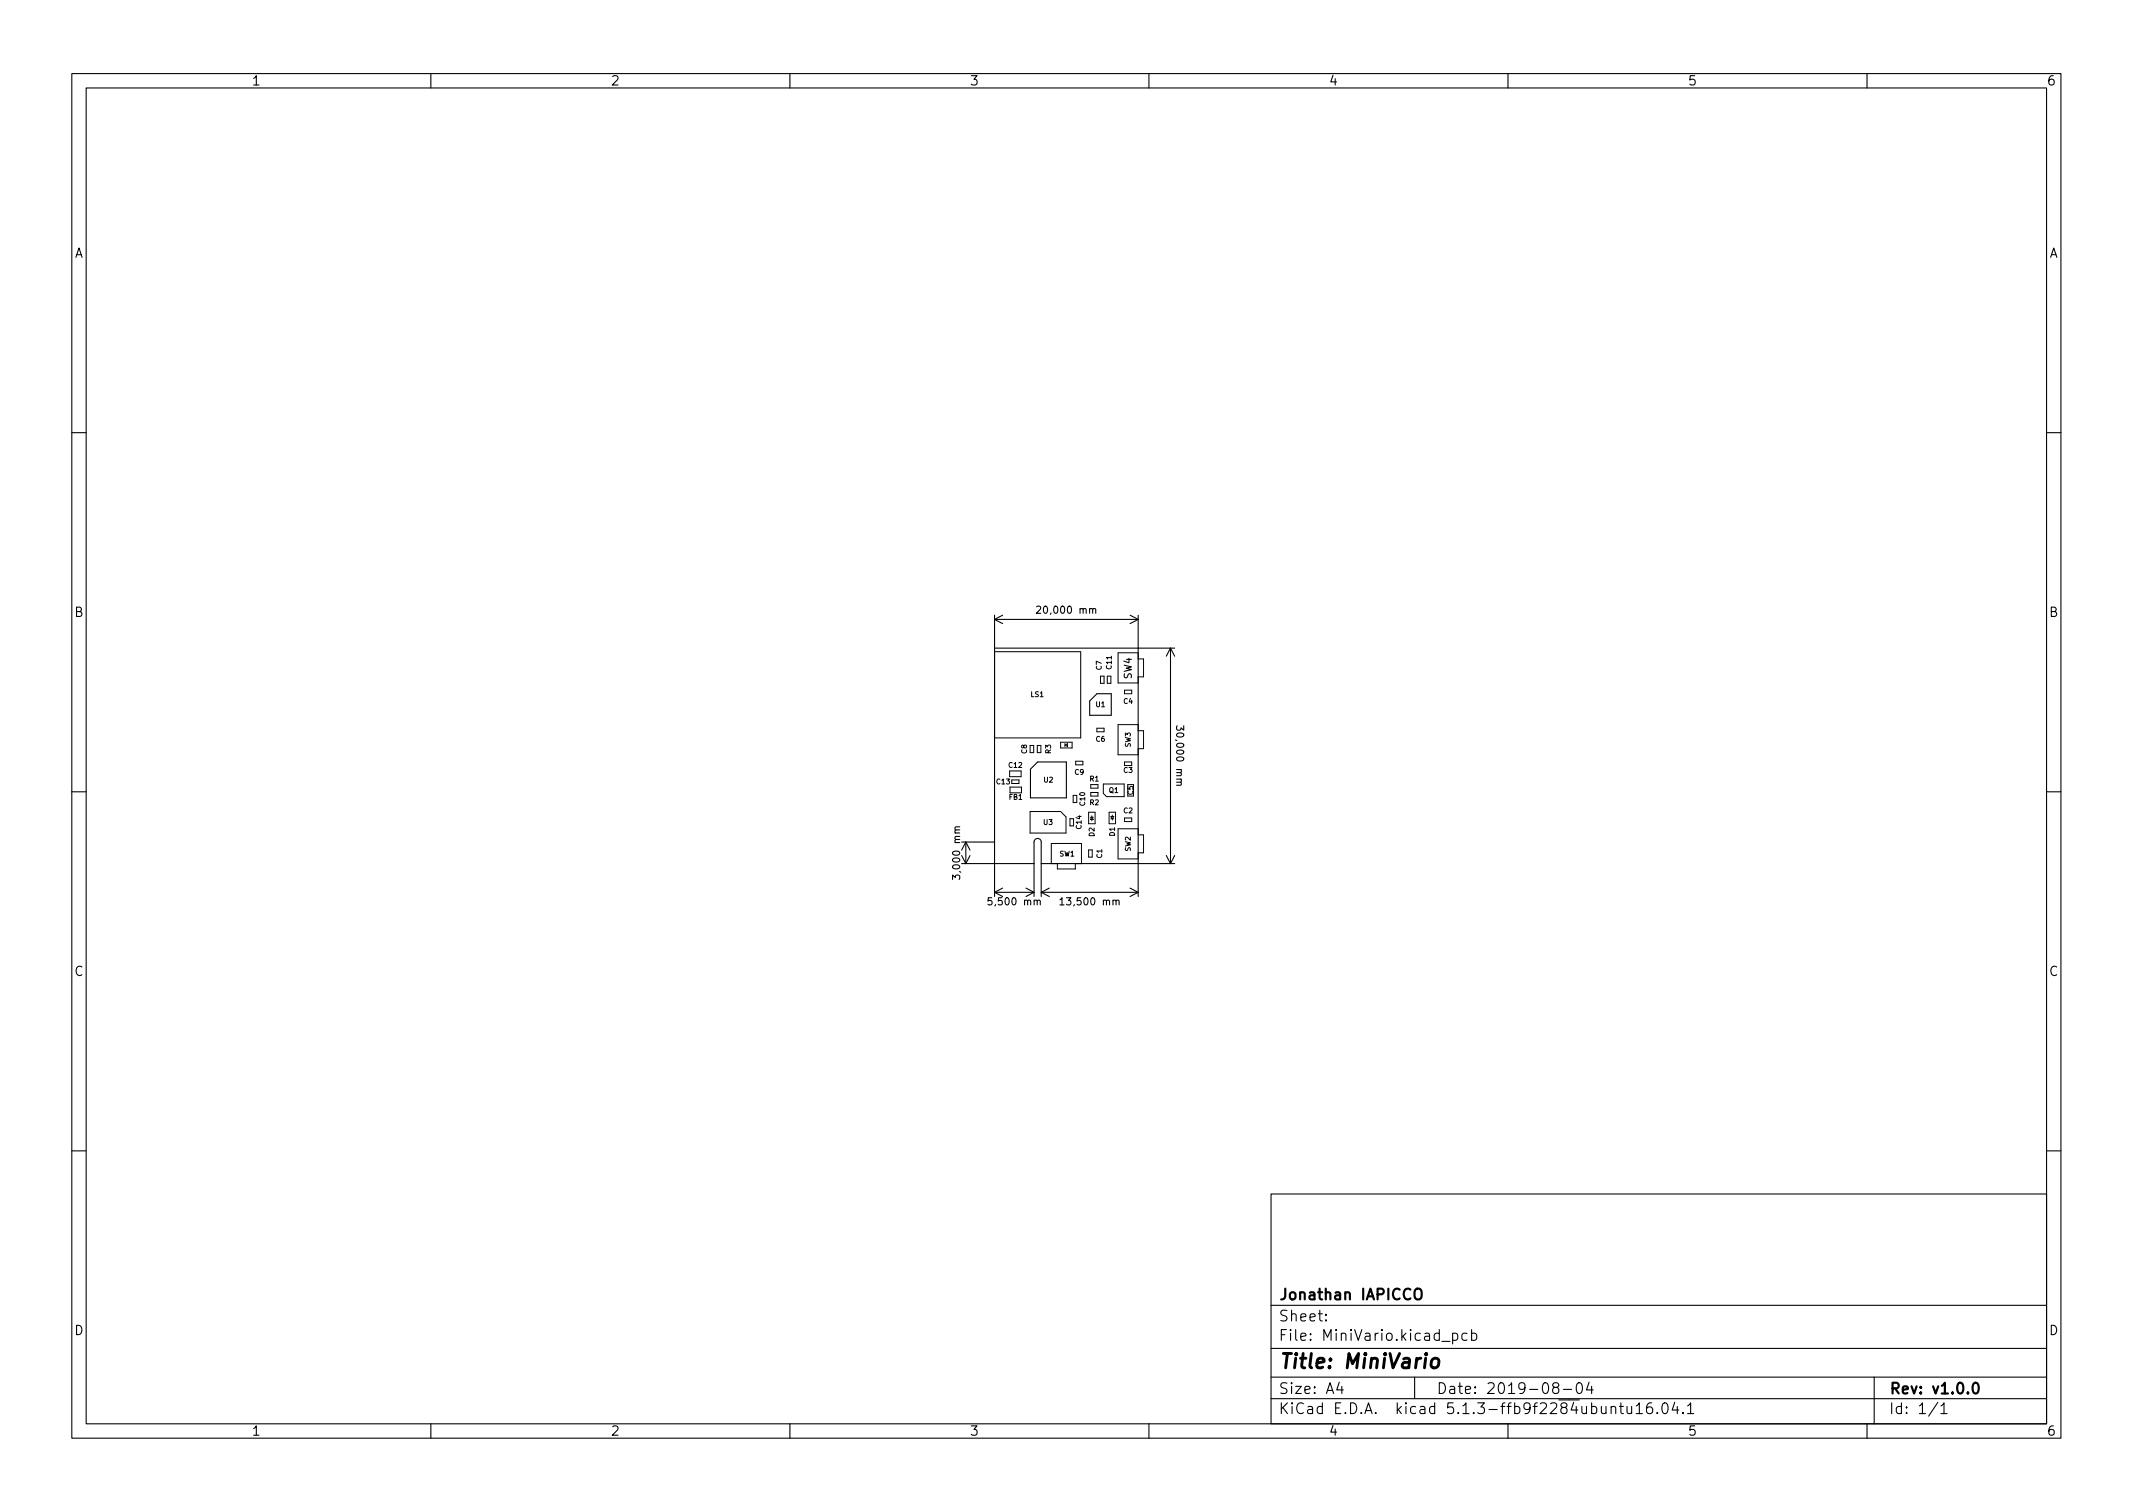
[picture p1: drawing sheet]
<svg xmlns="http://www.w3.org/2000/svg" width="297mm" height="210mm" viewBox="0 0 297 210" stroke-linecap="round" stroke-linejoin="round" font-family="sans-serif">
<defs><g id="words">
<text font-size="2.8" x="178" y="190.6">Title: MiniVario</text>
<g font-size="2.1">
<text x="178" y="184">Sheet:</text>
<text x="178" y="181">Jonathan IAPICCO</text>
<text x="178" y="186.7">File: MiniVario.kicad_pcb</text>
<text x="178" y="196.9">KiCad E.D.A. kicad 5.1.3-ffb9f2284ubuntu16.04.1</text>
<text x="178" y="194.1">Size: A4</text>
<text x="200" y="194.1">Date: 2019-08-04</text>
<text x="263" y="194.1">Rev: v1.0.0</text>
<text x="263" y="196.9">Id: 1/1</text>
</g>
<g font-size="1.8">
<text x="35" y="11.9">1</text>
<text x="85" y="11.9">2</text>
<text x="135" y="11.9">3</text>
<text x="185" y="11.9">4</text>
<text x="235" y="11.9">5</text>
<text x="285" y="11.9">6</text>
<text x="10.3" y="35.9">A</text>
<text x="285.3" y="35.9">A</text>
<text x="10.3" y="85.9">B</text>
<text x="285.3" y="85.9">B</text>
<text x="10.3" y="135.9">C</text>
<text x="285.3" y="135.9">C</text>
<text x="10.3" y="185.9">D</text>
<text x="285.3" y="185.9">D</text>
<text x="35" y="199.9">1</text>
<text x="85" y="199.9">2</text>
<text x="135" y="199.9">3</text>
<text x="185" y="199.9">4</text>
<text x="235" y="199.9">5</text>
<text x="285" y="199.9">6</text>
</g>
<g font-size="1.4">
<text x="144.9" y="85.4">20,000 mm</text>
<text x="157.6" y="94.6" transform="rotate(-90 157.6 94.6)">SW4</text>
<text x="163.8" y="101.7" transform="rotate(90 163.8 101.7)">30,000 mm</text>
<text x="133.7" y="121.9" transform="rotate(-90 133.7 121.9)">3,000 mm</text>
<text x="138.1" y="126">5,500 mm</text>
<text x="148.2" y="126">13,500 mm</text>
</g>
<g font-size="1">
<text x="153.4" y="93.3" transform="rotate(-90 153.4 93.3)">C7</text>
<text x="154.8" y="93.1" transform="rotate(-90 154.8 93.1)">C11</text>
<text x="143.6" y="97">LS1</text>
<text x="152.6" y="98.4">U1</text>
<text x="156.5" y="98">C4</text>
<text x="140.5" y="106.9">C12</text>
<text x="143" y="104.9" transform="rotate(-90 143 104.9)">C8</text>
<text x="146.3" y="104.9" transform="rotate(-90 146.3 104.9)">R3</text>
<text x="149.7" y="107.9">C9</text>
<text x="152.6" y="103.3">C6</text>
<text x="156.5" y="107.6">C3</text>
<text x="157.5" y="104.1" transform="rotate(-90 157.5 104.1)">SW3</text>
<text x="138.8" y="109.2">C13</text>
<text x="140.5" y="111.3">FB1</text>
<text x="145.4" y="108.9">U2</text>
<text x="151.1" y="112.1" transform="rotate(-90 151.1 112.1)">C10</text>
<text x="151.8" y="108.8">R1</text>
<text x="151.8" y="112.1">R2</text>
<text x="154.4" y="110.4">Q1</text>
<text x="156.5" y="113.2">C2</text>
<text x="157.8" y="110.7" transform="rotate(-90 157.8 110.7)">C5</text>
<text x="145.3" y="114.8">U3</text>
<text x="147.5" y="119.2">SW1</text>
<text x="150.6" y="115.4" transform="rotate(-90 150.6 115.4)">C14</text>
<text x="152.4" y="116.5" transform="rotate(-90 152.4 116.5)">D2</text>
<text x="153.5" y="119.5" transform="rotate(-90 153.5 119.5)">C1</text>
<text x="155.2" y="116.4" transform="rotate(-90 155.2 116.4)">D1</text>
<text x="157.5" y="118.6" transform="rotate(-90 157.5 118.6)">SW2</text>
</g>
</g></defs>
<g fill="none" stroke="#000" stroke-width=".15">
<path d="M10 10.2h277v190.1h-277zM12 12.2h273v186.1h-273zM60 10.2v2M110 10.2v2M160 10.2v2M210 10.2v2M260 10.2v2M10 60.2h2M285 60.2h2M138.5 85.7v39.1M138.5 90.2h25.1M138.5 86.2h20"/>
<path d="M138.5 86.2l1.1 .6M139.6 85.7l-1.1 .5M144.4 84.5l.3-.1 .2 .3-.6 .7h.6M152.2 84.9l.1-.2 .2 .1 .1 .6M152.8 96.6h2v3h-3v-2zM157.4 85.7l1.1 .5M158.5 85.7v39.1M158.5 86.2l-1.1 .6M163 90.2v30M163 90.2l-.6 1.2M163 90.2l.6 1.2M10 110.2h2"/>
<path d="M133.7 115.1l-.7 .1v.2l.1 .2M133.9 117.2h4.6M133.9 119.1l.6 1.1M134.5 117.2v3M134.5 117.2l-.6 1.2M134.5 117.2l.6 1.2M135.1 119.1l-.6 1.1M144.5 106.1h4v5h-5v-4zM162.4 119.1l.6 1.1M163.6 119.1l-.6 1.1M163.9 101.1l-.1 .4 .2 .2 .4-.1 .1-.3 .3 .4v-.6M164.4 108.9l.1 .2v.2h-.7"/>
<path d="M285 110.2h2M132.7 122.5v-.7l.3 .4 .1-.3h.5l.1 .1-.1 .5M133.9 120.2h10.1M138.1 125h-.5v.5l.1-.1h.4l.1 .2-.1 .3-.1 .1-.4-.1M138.5 124.2h5.5M138.5 124.2l1.1 .6M139.6 123.7l-1.1 .5M142.9 123.7l1.1 .5M144 124.8v-7.6a.5 .5 0 0 1 .5-.5 .5 .5 0 0 1 .5 .5v7.6M144 124.2l-1.1 .6M144.4 125.5l.2-.2 .2 .1 .1 .6M145 120.2h18.6"/>
<path d="M145 124.2h13.5M145 124.2l1.1 .6M146.1 123.7l-1.1 .5M147.6 125.3l.3-.3v1M147.6 126h.6M155.4 125.5l.2-.2 .2 .1v.6M157.4 123.7l1.1 .5M158.5 124.2l-1.1 .6M10 160.2h2M177 166.3h108v32h-108zM285 160.2h2M60 198.3v2"/>
<path d="M110 198.3v2M160 198.3v2M177 194.8h108M177 191.8h108M177 187.8h108M177 181.8h108M184.6 183.8l.1 .1h-.1v-.1v.1M184.6 183l.1 .1h-.1v-.1v.1M186.5 192.5l-.4 1h1M186.9 193v1M197 191.8v3M200.8 186.8h1.1"/>
<path d="M202.3 185.7l.4-.1 .3 .3v.4l-.1 .3h-.2h-.4M202.3 185.6v1.5M204.3 185.7l-.4-.1-.3 .3v.4l.1 .3h.2h.4M204.9 185.7l.5-.1 .2 .3v.4l-.1 .3h-.1h-.5M204.9 185.1v1.5M210 198.3v2M216.5 193.2l-.1-.1a.31 .31 0 0 1-.2-.3 .31 .31 0 0 1 .3-.3h.3l.3 .3-.2 .3-.5 .1-.2 .3 .1 .4 .2 .1h.3l.3-.3v-.2l-.3-.3M217.7 193.5h1.2M219.6 192.7a.36 .36 0 0 1 .4-.2 .36 .36 0 0 1 .3 .3 .77 .77 0 0 1-.4 1.2 .91 .91 0 0 1-.3-1.3zM221.3 192.5l-.4 1h1M221.6 193v1M224.4 196a.37 .37 0 0 1 .6 0v.8"/>
<path d="M225.5 195.8h.6M225.7 195.3v1.3l.1 .2h.3M226.6 195.8v1a.41 .41 0 0 0 .6-.1M227.2 195.8v1M227.9 195.8l.4-.5v1.5M227.9 196.8h.8M230 195.3a.59 .59 0 0 0-.7 .7v.5l.1 .3h.5l.2-.1v-.5l-.1-.2-.4-.1-.3 .3M230.8 196.7l.1 .1h-.1h-.1l.1-.1v.1M231.6 195.4a.36 .36 0 0 1 .6 .2 .77 .77 0 0 1-.4 1.2 1 1 0 0 1-.2-1.4zM233.2 195.3l-.3 1h.9M233.6 195.8v1M234.4 196.7v.1h-.1l.1-.1v.1"/>
<path d="M235 195.8l.4-.5v1.5M235 196.8h.9M260 198.3v2M261 191.8v6.5M269.9 195.3l-1.3 1.9M270.3 195.8l.4-.5v1.5M270.3 196.8h.8"/>
</g>
<path d="M197.1 179.6a.5 .5 0 0 1 .5-.2 .5 .5 0 0 1 .4 .5v.5a.5 .5 0 0 1-.5 .6 .5 .5 0 0 1-.5-.6zM274.9 192.6a.36 .36 0 0 1 .6 .2 .77 .77 0 0 1-.4 1.2 1 1 0 0 1-.2-1.4z" fill="none" stroke="#000" stroke-width=".3"/>
<path d="M199.5 189.3a.52 .52 0 0 1 .5-.2 .52 .52 0 0 1 .4 .4l-.1 .6a.55 .55 0 0 1-.5 .4 .55 .55 0 0 1-.5-.4z" fill="none" stroke="#000" stroke-width=".4"/>
<g fill="none" stroke="#000" stroke-width=".14">
<path d="M138.5 90.7h12v12h-12zM153.2 94.1h.6v1h-.6zM154.2 94.1h.5v1h-.5zM155.7 90.9h2.8v.8h.8v2.5h-.8v.9h-2.8zM156.6 96.1h1v.5h-1zM140.6 107.3h1.6v.8h-1.6zM140.6 109.6h1.6v.8h-1.6zM140.9 108.6h1v.5h-1zM143.5 103.8h.4v1h-.4zM143.5 113h4.2l.8 .7v2.3h-5zM144.5 103.8h.4v1h-.4zM146.4 117.4h4.2v2.8h-.8v.8h-2.6v-.8h-.8z"/>
<path d="M147.7 103.3h1.6v.8h-1.6zM148.3 103.5v.4M148.3 103.7l.3-.2v.4zM149 114h.5v1h-.5zM149.5 110.7h.4v1h-.4zM149.8 106h1v.5h-1zM151.6 118.3h.5v1h-.5zM151.6 113.1h.9v1.6h-.9zM151.9 113.8h.3M151.9 109.2h1v.5h-1zM151.9 110.3h1v.5h-1zM152 113.6v.2"/>
<path d="M152 114.1v.2M152 113.8l.2 .3h-.3zM152.8 101.4h1v.5h-1zM153.6 109.2h3v1.7h-2.5l-.5-.4zM154.5 113.1h.8v1.6h-.8zM154.7 114h.4M154.7 113.7h.4l-.2 .3zM154.9 113.5v.2M154.9 114v.2M155.7 100.9h2.8v.8h.8v2.5h-.8v.9h-2.8zM155.7 115.4h2.8v.8h.8v2.5h-.8v.9h-2.8zM156.6 106.6v-.5h1v.5"/>
<path d="M156.6 113.9h1v.5h-1zM157 109.2v1.6M157.9 109.2v1.6"/>
</g>
<use href="#words"/>
</svg>
